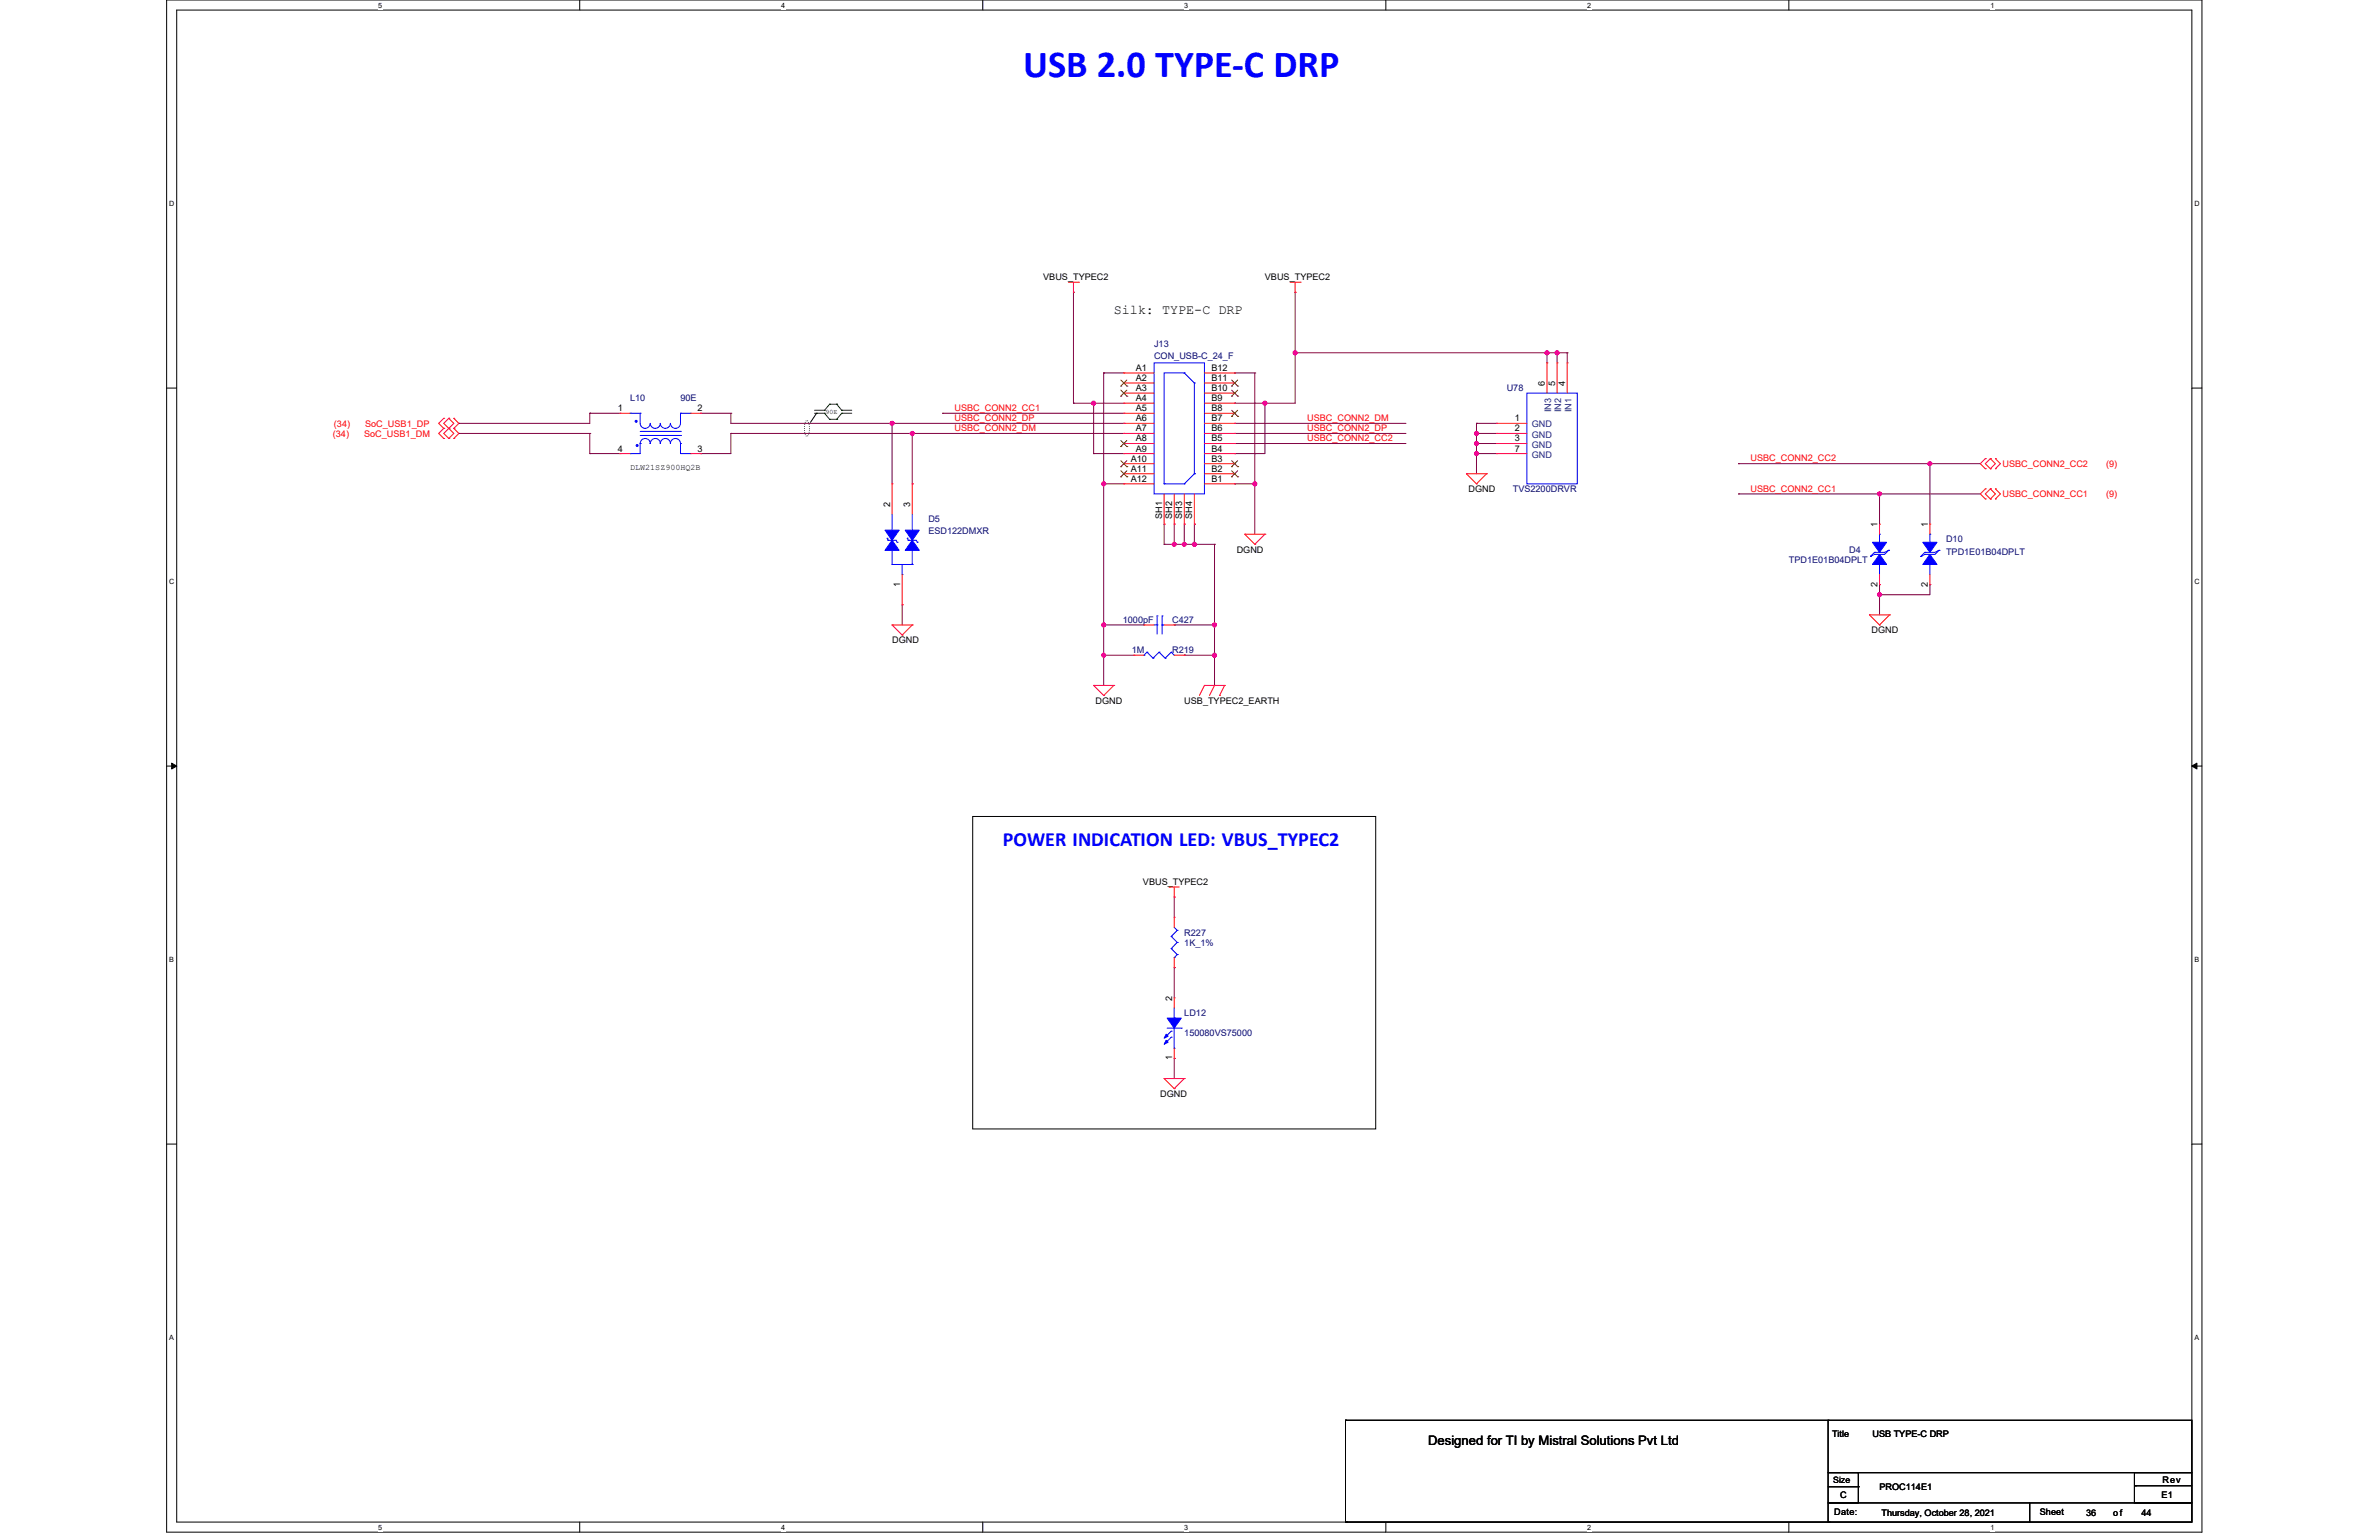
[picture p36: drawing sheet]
<svg xmlns="http://www.w3.org/2000/svg" width="432mm" height="279mm" viewBox="0 0 432 279" stroke-linecap="round" stroke-linejoin="round" font-family="sans-serif">
<defs><g id="words">
<text font-size="6.9" fill="#00f" x="185.7" y="13.9">USB 2.0 TYPE-C DRP</text>
<text font-size="3.7" fill="#00f" x="182" y="153.4">POWER INDICATION LED: VBUS_TYPEC2</text>
<g font-size="2.4">
<text x="202.2" y="56.9">Silk: TYPE-C DRP</text>
<text x="259.2" y="262.2">Designed for TI by Mistral Solutions Pvt Ltd</text>
</g>
<g font-size="1.6">
<text x="189.4" y="50.9">VBUS_TYPEC2</text>
<text x="229.6" y="50.9">VBUS_TYPEC2</text>
<text x="206.2" y="67.3">A1</text>
<text x="206.2" y="69.1">A2</text>
<text x="206.2" y="70.9">A3</text>
<text x="219.9" y="67.3">B12</text>
<text x="219.9" y="69.1">B11</text>
<text x="219.9" y="70.9">B10</text>
<text x="280.4" y="70" transform="rotate(-90 280.4 70)">6</text>
<text x="282.2" y="70" transform="rotate(-90 282.2 70)">5</text>
<text x="284.1" y="70" transform="rotate(-90 284.1 70)">4</text>
<text x="112.2" y="74.6">1</text>
<text x="126.6" y="74.6">2</text>
<text x="206.2" y="72.8">A4</text>
<text x="206.2" y="74.6">A5</text>
<text x="206.2" y="76.4">A6</text>
<text x="219.9" y="72.8">B9</text>
<text x="219.9" y="74.6">B8</text>
<text x="219.9" y="76.4">B7</text>
<text x="274.9" y="76.4">1</text>
<text x="112.2" y="81.9">4</text>
<text x="126.6" y="81.9">3</text>
<text x="205.2" y="83.8">A10</text>
<text x="206.2" y="78.3">A7</text>
<text x="206.2" y="80.1">A8</text>
<text x="206.2" y="81.9">A9</text>
<text x="219.9" y="78.3">B6</text>
<text x="219.9" y="80.1">B5</text>
<text x="219.9" y="81.9">B4</text>
<text x="219.9" y="83.8">B3</text>
<text x="274.9" y="78.3">2</text>
<text x="274.9" y="80.1">3</text>
<text x="274.9" y="81.9">7</text>
<text x="205.2" y="85.6">A11</text>
<text x="205.2" y="87.4">A12</text>
<text x="219.9" y="85.6">B2</text>
<text x="219.9" y="87.4">B1</text>
<text x="266.5" y="89.3">DGND</text>
<text x="161.5" y="92" transform="rotate(-90 161.5 92)">2</text>
<text x="165.2" y="92" transform="rotate(-90 165.2 92)">3</text>
<text x="210.9" y="94.1" transform="rotate(-90 210.9 94.1)">SH1</text>
<text x="212.8" y="94.1" transform="rotate(-90 212.8 94.1)">SH2</text>
<text x="214.6" y="94.1" transform="rotate(-90 214.6 94.1)">SH3</text>
<text x="216.4" y="94.1" transform="rotate(-90 216.4 94.1)">SH4</text>
<text x="340.8" y="95.6" transform="rotate(-90 340.8 95.6)">1</text>
<text x="349.9" y="95.6" transform="rotate(-90 349.9 95.6)">1</text>
<text x="224.5" y="100.2">DGND</text>
<text x="163.4" y="106.4" transform="rotate(-90 163.4 106.4)">1</text>
<text x="340.8" y="106.4" transform="rotate(-90 340.8 106.4)">2</text>
<text x="349.9" y="106.4" transform="rotate(-90 349.9 106.4)">2</text>
<text x="161.9" y="116.7">DGND</text>
<text x="339.7" y="114.9">DGND</text>
<text x="198.9" y="127.7">DGND</text>
<text x="215" y="127.7">USB_TYPEC2_EARTH</text>
<text x="207.5" y="160.6">VBUS_TYPEC2</text>
<text x="212.8" y="181.6" transform="rotate(-90 212.8 181.6)">2</text>
<text x="212.8" y="192.4" transform="rotate(-90 212.8 192.4)">1</text>
<text x="210.6" y="199">DGND</text>
<text x="332.5" y="260.6">Title</text>
<text x="339.9" y="260.6">USB TYPE-C DRP</text>
<text x="332.7" y="269">Size</text>
<text x="392.5" y="269">Rev</text>
<text x="332.9" y="274.9">Date:</text>
<text x="334" y="271.8">C</text>
<text x="341.1" y="270.3">PROC114E1</text>
<text x="341.5" y="275.1">Thursday, October 28, 2021</text>
<text x="370.2" y="274.9">Sheet</text>
<text x="378.6" y="275.1">36</text>
<text x="383.6" y="275.1">of</text>
<text x="388.7" y="275.1">44</text>
<text x="392.3" y="271.8">E1</text>
</g>
<g font-size="1.6" fill="#000080">
<text x="209.5" y="62.9">J13</text>
<text x="209.5" y="65.1">CON_USB-C_24_F</text>
<text x="273.5" y="71">U78</text>
<text x="114.4" y="72.8">L10</text>
<text x="123.5" y="72.8">90E</text>
<text x="274.6" y="89.3">TVS2200DRVR</text>
<text x="168.5" y="94.8">D5</text>
<text x="168.5" y="97">ESD122DMXR</text>
<text x="335.7" y="100.2">D4</text>
<text x="353.2" y="98.4">D10</text>
<text x="353.2" y="100.6">TPD1E01B04DPLT</text>
<text x="324.7" y="102.1">TPD1E01B04DPLT</text>
<text x="203.8" y="113">1000pF</text>
<text x="212.8" y="113">C427</text>
<text x="205.4" y="118.5">1M</text>
<text x="212.8" y="118.5">R219</text>
<text x="215" y="169.7">R227</text>
<text x="215" y="171.6">1K_1%</text>
<text x="215" y="184.4">LD12</text>
<text x="215" y="188">150080VS75000</text>
</g>
<g font-size="1.6" fill="#f00">
<text x="60.6" y="77.4">(34)</text>
<text x="66.3" y="77.4">SoC_USB1_DP</text>
<text x="173.3" y="74.5">USBC_CONN2_CC1</text>
<text x="173.3" y="76.4">USBC_CONN2_DP</text>
<text x="237.3" y="76.4">USBC_CONN2_DM</text>
<text x="60.4" y="79.2">(34)</text>
<text x="66.1" y="79.2">SoC_USB1_DM</text>
<text x="173.3" y="78.2">USBC_CONN2_DM</text>
<text x="237.3" y="78.2">USBC_CONN2_DP</text>
<text x="237.3" y="80">USBC_CONN2_CC2</text>
<text x="317.7" y="83.7">USBC_CONN2_CC2</text>
<text x="317.7" y="89.2">USBC_CONN2_CC1</text>
<text x="363.5" y="84.7">USBC_CONN2_CC2</text>
<text x="382.3" y="84.7">(9)</text>
<text x="363.5" y="90.2">USBC_CONN2_CC1</text>
<text x="382.3" y="90.2">(9)</text>
</g>
<g font-size="1.6" fill="#004080">
<text x="278" y="77.6">GND</text>
<text x="281.6" y="74.8" transform="rotate(-90 281.6 74.8)">IN3</text>
<text x="283.4" y="74.8" transform="rotate(-90 283.4 74.8)">IN2</text>
<text x="285.2" y="74.8" transform="rotate(-90 285.2 74.8)">IN1</text>
<text x="278" y="79.4">GND</text>
<text x="278" y="81.2">GND</text>
<text x="278" y="83">GND</text>
</g>
<text font-size="1.5" x="114.4" y="85.3">DLW21SZ900HQ2B</text>
<g font-size="1.3">
<text x="68.6" y="1.4">5</text>
<text x="141.8" y="1.4">4</text>
<text x="215" y="1.4">3</text>
<text x="288.1" y="1.4">2</text>
<text x="361.3" y="1.4">1</text>
<text x="30.7" y="37.3">D</text>
<text x="398.3" y="37.3">D</text>
<text x="30.7" y="105.9">C</text>
<text x="398.3" y="105.9">C</text>
<text x="30.7" y="174.5">B</text>
<text x="398.3" y="174.5">B</text>
<text x="30.7" y="243">A</text>
<text x="398.3" y="243">A</text>
<text x="68.6" y="277.5">5</text>
<text x="141.8" y="277.5">4</text>
<text x="215" y="277.5">3</text>
<text x="288.1" y="277.5">2</text>
<text x="361.3" y="277.5">1</text>
</g>
<text font-size="1.2" x="149.8" y="75">90E</text>
</g></defs>
<path d="M30.2 0h369.5v278h-369.5zM32.1 1.8h365.7v274.3h-365.7z" fill="none" stroke="#000" stroke-width=".18"/>
<g fill="#fff">
<path d="M68.7 .2h.7v1.4h-.7z"/>
<path d="M68.7 276.3h.7v1.5h-.7z"/>
</g>
<path d="M105.2 0v1.8M105.2 276.1v1.9" fill="none" stroke="#000" stroke-width=".18"/>
<g fill="#fff">
<path d="M141.8 .2h.7v1.4h-.7z"/>
<path d="M141.8 276.3h.7v1.5h-.7z"/>
</g>
<path d="M178.4 0v1.8M178.4 276.1v1.9" fill="none" stroke="#000" stroke-width=".18"/>
<g fill="#fff">
<path d="M215 .2h.7v1.4h-.7z"/>
<path d="M215 276.3h.7v1.5h-.7z"/>
</g>
<path d="M251.5 0v1.8M251.5 276.1v1.9" fill="none" stroke="#000" stroke-width=".18"/>
<g fill="#fff">
<path d="M288.1 .2h.7v1.4h-.7z"/>
<path d="M288.1 276.3h.7v1.5h-.7z"/>
</g>
<path d="M324.7 0v1.8M324.7 276.1v1.9" fill="none" stroke="#000" stroke-width=".18"/>
<g fill="#fff">
<path d="M361.3 .2h.7v1.4h-.7z"/>
<path d="M361.3 276.3h.7v1.5h-.7z"/>
<path d="M30.7 36.1h1v1.5h-1z"/>
<path d="M398.3 36.1h.9v1.5h-.9z"/>
<path d="M30.7 104.7h1v1.5h-1z"/>
<path d="M398.3 104.7h.9v1.5h-.9z"/>
</g>
<path d="M30.2 70.4h1.9M397.8 70.4h1.9" fill="none" stroke="#000" stroke-width=".18"/>
<g fill="#fff">
<path d="M30.7 173.3h.9v1.4h-.9z"/>
<path d="M398.3 173.3h.9v1.4h-.9z"/>
</g>
<path d="M30.2 139h1.9M31.2 138.5l.9 .5-.9 .5zM397.8 139l.9-.5v1zM397.8 139h1.9" fill="none" stroke="#000" stroke-width=".18"/>
<path d="M31.2 138.5l.9 .5-.9 .5zM397.8 139l.9-.5v1z" fill="#000"/>
<g fill="#fff">
<path d="M30.7 241.9h.9v1.4h-.9z"/>
<path d="M398.3 241.9h.9v1.4h-.9z"/>
</g>
<path d="M148.2 75h.1M148.2 75l-1.1 1.6M176.5 148.1h73.2v56.7h-73.2zM30.2 207.6h1.9M397.8 207.6h1.9" fill="none" stroke="#000" stroke-width=".18"/>
<g fill="none" stroke="#008000" stroke-width=".18">
<path d="M147.8 74.4h1.9M147.8 75h1.9M149.7 74.4h.1M149.7 75h.1M149.7 75l.9 1.1M150.6 73.3h.1M150.6 76.1h.1M150.6 73.3l-.9 1.1M150.6 76.1h1.3M150.6 73.3h1.3M151.9 76.1h.1M151.9 73.3h.1"/>
<path d="M151.9 73.3l.9 1.1M152.8 74.4h.1M152.8 75h.1M152.8 74.4h1.8M152.8 75h1.8M152.8 75l-.9 1.1"/>
</g>
<path d="M146.3 76.4l.2-.1a2.55 2.55 0 0 1 0 2.9 2.64 2.64 0 0 1-.2-2.8z" fill="none" stroke="#000" stroke-width=".18" stroke-dasharray="0 .4"/>
<path d="M200.3 118.9h.1M200.3 118.9h5.5M215 118.9h.1M215 118.9h5.4" fill="none" stroke="#800040" stroke-width=".18"/>
<circle cx="220.4" cy="118.9" r=".37" fill="#f0f"/>
<circle cx="220.4" cy="118.9" r=".37" fill="none" stroke="#f0f" stroke-width=".18"/>
<path d="M200.3 113.4h.1M200.3 118.9h.1M200.3 113.4v11M200.3 113.4h7.3" fill="none" stroke="#800040" stroke-width=".18"/>
<circle cx="200.3" cy="118.9" r=".37" fill="#f0f"/>
<circle cx="200.3" cy="118.9" r=".37" fill="none" stroke="#f0f" stroke-width=".18"/>
<path d="M213.1 113.4h.1M213.1 113.4h7.3" fill="none" stroke="#800040" stroke-width=".18"/>
<circle cx="220.4" cy="113.4" r=".37" fill="#f0f"/>
<circle cx="220.4" cy="113.4" r=".37" fill="none" stroke="#f0f" stroke-width=".18"/>
<path d="M211.3 95.1h.1M211.3 98.8h.1M211.3 95.1v3.7M211.3 98.8h3.7M213.1 95.1h.1M213.1 98.8h.1M213.1 95.1v3.7M220.4 98.8h.1M220.4 98.8v25.6M220.4 113.4h.1M220.4 118.9h.1" fill="none" stroke="#800040" stroke-width=".18"/>
<circle cx="213.1" cy="98.8" r=".37" fill="#f0f"/>
<circle cx="213.1" cy="98.8" r=".37" fill="none" stroke="#f0f" stroke-width=".18"/>
<path d="M215 95.1h.1M215 98.8h.1M215 95.1v3.7M215 98.8h1.8" fill="none" stroke="#800040" stroke-width=".18"/>
<circle cx="216.8" cy="98.8" r=".37" fill="#f0f"/>
<circle cx="216.8" cy="98.8" r=".37" fill="none" stroke="#f0f" stroke-width=".18"/>
<circle cx="214.9" cy="98.8" r=".37" fill="#f0f"/>
<circle cx="214.9" cy="98.8" r=".37" fill="none" stroke="#f0f" stroke-width=".18"/>
<path d="M198.5 73.2h.1M198.5 73.2h5.5M198.5 73.2v9.1M224.1 73.2h.1M224.1 73.2h5.5M198.5 82.3h.1M198.5 82.3h5.5M216.8 95.1h.1M216.8 95.1v3.7" fill="none" stroke="#800040" stroke-width=".18"/>
<circle cx="229.6" cy="73.1" r=".37" fill="#f0f"/>
<circle cx="229.6" cy="73.1" r=".37" fill="none" stroke="#f0f" stroke-width=".18"/>
<path d="M200.3 67.7h.1M200.3 67.7h3.7M200.3 67.7v20.1M229.6 73.2h.1M229.6 73.2v9.1h-5.5M224.1 82.3h.1" fill="none" stroke="#800040" stroke-width=".18"/>
<circle cx="200.3" cy="87.8" r=".37" fill="#f0f"/>
<circle cx="200.3" cy="87.8" r=".37" fill="none" stroke="#f0f" stroke-width=".18"/>
<path d="M200.3 87.8h.1M200.3 87.8h3.7M200.3 87.8v25.6" fill="none" stroke="#800040" stroke-width=".18"/>
<circle cx="200.3" cy="113.4" r=".37" fill="#f0f"/>
<circle cx="200.3" cy="113.4" r=".37" fill="none" stroke="#f0f" stroke-width=".18"/>
<path d="M224.1 67.7h.1M224.1 67.7h3.7M227.8 67.7h.1M227.8 67.7v20.1" fill="none" stroke="#800040" stroke-width=".18"/>
<circle cx="227.8" cy="87.8" r=".37" fill="#f0f"/>
<circle cx="227.8" cy="87.8" r=".37" fill="none" stroke="#f0f" stroke-width=".18"/>
<path d="M235.1 53h.1M235.1 53v11M194.8 73.2h.1M194.8 73.2h3.7M229.6 73.2h.1M229.6 73.2h5.5M224.1 87.8h.1M224.1 87.8h3.7M227.8 87.8h.1M227.8 87.8v9.1" fill="none" stroke="#800040" stroke-width=".18"/>
<circle cx="198.5" cy="73.1" r=".37" fill="#f0f"/>
<circle cx="198.5" cy="73.1" r=".37" fill="none" stroke="#f0f" stroke-width=".18"/>
<g fill="none" stroke="#800040" stroke-width=".18">
<path d="M194.8 53h.1M194.8 53v20.2M83.3 76.8h.1M83.3 78.6h.1M83.3 78.6h23.8M107.1 75h.1M107.1 78.6h.1M107.1 75v1.8h-23.8M107.1 78.6v3.7M107.1 75h5.4M127.2 75h.1M127.2 75h5.5"/>
<path d="M132.7 75h.1M132.7 78.6h.1M132.7 75v1.8h29.2M132.7 78.6h32.9M132.7 78.6v3.7h-5.5M161.9 76.8h.1M165.6 78.6h.1M171.1 75h.1M171.1 75h32.9M224.1 78.6h.1M224.1 76.8h.1M224.1 76.8h31.1"/>
<path d="M224.1 78.6h31.1M107.1 82.3h.1M107.1 82.3h5.4M127.2 82.3h.1M224.1 80.5h.1M224.1 80.5h31.1M350.3 84.1h.1M350.3 84.1v11M163.7 109.7h.1M163.7 109.7v3.7M341.1 106.1h.1M341.1 107.9h.1"/>
<path d="M341.1 106.1v5.5M350.3 106.1h.1M350.3 106.1v1.8"/>
</g>
<circle cx="341.1" cy="107.9" r=".37" fill="#f0f"/>
<circle cx="341.1" cy="107.9" r=".37" fill="none" stroke="#f0f" stroke-width=".18"/>
<path d="M315.5 89.6h.1M315.5 84.1h.1M315.5 89.6h43.9M315.5 84.1h34.8M341.1 89.6h.1M213.1 175.6h.1M213.1 162.8h.1M213.1 162.8v3.6M213.1 175.6v5.5M213.1 192h.1M213.1 192v3.7" fill="none" stroke="#800040" stroke-width=".18"/>
<circle cx="341.1" cy="89.6" r=".37" fill="#f0f"/>
<circle cx="341.1" cy="89.6" r=".37" fill="none" stroke="#f0f" stroke-width=".18"/>
<path d="M350.3 84.1h.1M350.3 84.1h9.1M341.1 107.9h.1M341.1 107.9h9.2" fill="none" stroke="#800040" stroke-width=".18"/>
<circle cx="350.3" cy="84.1" r=".37" fill="#f0f"/>
<circle cx="350.3" cy="84.1" r=".37" fill="none" stroke="#f0f" stroke-width=".18"/>
<path d="M235.1 64h45.7M280.8 64h.1" fill="none" stroke="#800040" stroke-width=".18"/>
<circle cx="280.8" cy="64" r=".37" fill="#f0f"/>
<circle cx="280.8" cy="64" r=".37" fill="none" stroke="#f0f" stroke-width=".18"/>
<path d="M235.1 64h.1M235.1 64v9.2" fill="none" stroke="#800040" stroke-width=".18"/>
<circle cx="235.1" cy="64" r=".37" fill="#f0f"/>
<circle cx="235.1" cy="64" r=".37" fill="none" stroke="#f0f" stroke-width=".18"/>
<path d="M204 78.6h.1M204 78.6h-38.4v9.2M165.6 87.8h.1M216.8 98.8h.1M216.8 98.8h3.6M341.1 89.6h.1M341.1 89.6v5.5" fill="none" stroke="#800040" stroke-width=".18"/>
<circle cx="165.6" cy="78.6" r=".37" fill="#f0f"/>
<circle cx="165.6" cy="78.6" r=".37" fill="none" stroke="#f0f" stroke-width=".18"/>
<path d="M161.9 76.8h.1M161.9 76.8v11M161.9 76.8h42.1M204 76.8h.1" fill="none" stroke="#800040" stroke-width=".18"/>
<circle cx="161.9" cy="76.8" r=".37" fill="#f0f"/>
<circle cx="161.9" cy="76.8" r=".37" fill="none" stroke="#f0f" stroke-width=".18"/>
<path d="M268 76.8h.1M268 78.6h.1M268 76.8h3.6M268 78.6h3.6M268 78.6v1.9M268 80.5h.1M268 80.5h3.6" fill="none" stroke="#800040" stroke-width=".18"/>
<circle cx="268" cy="80.5" r=".37" fill="#f0f"/>
<circle cx="268" cy="80.5" r=".37" fill="none" stroke="#f0f" stroke-width=".18"/>
<path d="M268 80.5h.1M268 80.5v1.8" fill="none" stroke="#800040" stroke-width=".18"/>
<circle cx="268" cy="82.3" r=".37" fill="#f0f"/>
<circle cx="268" cy="82.3" r=".37" fill="none" stroke="#f0f" stroke-width=".18"/>
<path d="M280.8 64h.1M280.8 64h3.6M280.8 64v1.8M282.6 64h.1M282.6 64v1.8M284.4 64h.1M284.4 64v1.8M268 82.3h.1M268 82.3h3.6M268 82.3v3.7" fill="none" stroke="#800040" stroke-width=".18"/>
<circle cx="282.6" cy="64" r=".37" fill="#f0f"/>
<circle cx="282.6" cy="64" r=".37" fill="none" stroke="#f0f" stroke-width=".18"/>
<path d="M268 76.8h.1M268 76.8v1.8" fill="none" stroke="#800040" stroke-width=".18"/>
<circle cx="268" cy="78.6" r=".37" fill="#f0f"/>
<circle cx="268" cy="78.6" r=".37" fill="none" stroke="#f0f" stroke-width=".18"/>
<g fill="none" stroke="#f00" stroke-width=".18">
<path d="M193.9 51.2h1.9M194.8 53h.1M194.8 51.2v1.8M195.8 51.2h.1M234.2 51.2h1.8M235.1 53h.1M235.1 51.2v1.8M236 51.2h.1M80.5 75.9h.1M80.5 77.7h.1M80.5 79.6h.1M80.5 75.9l-.9 .9 .9 .9"/>
<path d="M80.5 77.7l-.9 .9 .9 1M81.5 77.7h.1M81.5 75.9h.1M81.5 79.6h.1M81.5 75.9l.9 .9-1.9 1.8 1 1M81.5 75.9l-1 .9 1.9 1.8-.9 1M82.4 75.9h.1M82.4 77.7h.1M82.4 79.6h.1M82.4 75.9l.9 .9-.9 .9M82.4 77.7l.9 .9-.9 1M225.9 96.9h.1"/>
<path d="M225.9 96.9h3.7M225.9 96.9l1.9 1.9M227.8 98.8h.1M229.6 96.9h.1M229.6 96.9l-1.8 1.9M266.2 86h.1M266.2 86h3.6M266.2 86l1.8 1.8M268 87.8h.1M269.8 86h.1M269.8 86l-1.8 1.8M360.3 88.7h.1"/>
<path d="M360.3 90.5h.1M360.3 83.2h.1M360.3 85h.1M360.3 88.7l-.9 .9 .9 .9M360.3 83.2l-.9 .9 .9 .9M361.3 90.5h.1M361.3 88.7h.1M361.3 85h.1M361.3 83.2h.1M361.3 88.7l-1 .9 1 .9M361.3 88.7l.9 .9-.9 .9M361.3 83.2l-1 .9 1 .9"/>
<path d="M361.3 83.2l.9 .9-.9 .9M362.2 88.7h.1M362.2 90.5h.1M362.2 83.2h.1M362.2 85h.1M362.2 88.7l.9 .9-.9 .9M362.2 83.2l.9 .9-.9 .9M161.9 113.4h.1M161.9 113.4h3.7M161.9 113.4l1.8 1.8M163.7 115.2h.1M165.6 113.4h.1"/>
<path d="M165.6 113.4l-1.9 1.8M339.3 111.6h.1M339.3 111.6h3.7M339.3 111.6l1.8 1.8M341.1 113.4h.1M343 111.6h.1M343 111.6l-1.9 1.8M198.5 124.4h.1M198.5 124.4h3.7M198.5 124.4l1.8 1.8M200.3 126.2h.1M202.2 124.4h.1"/>
<path d="M202.2 124.4l-1.9 1.8M218.6 124.4h.1M218.6 124.4h3.7M218.6 124.4l-.9 1.8M220.4 124.4h.1M220.4 124.4l-.9 1.8M221.4 126.2h.1M222.3 124.4h.1M222.3 124.4l-.9 1.8M212.2 160.9h.1M212.2 160.9h1.8M213.1 162.8h.1"/>
<path d="M213.1 166.4h.1M213.1 175.6h.1M213.1 160.9v1.9M213.1 166.4v1.8M213.1 173.7v1.9M211.3 195.7h.1M211.3 195.7h3.7M211.3 195.7l1.8 1.8M213.1 197.5h.1M215 195.7h.1M215 195.7l-1.9 1.8"/>
</g>
<g fill="none" stroke="#000" stroke-width=".18">
<path d="M244.2 257.7h.1M244.2 257.7h87.8M244.2 257.7v18.4M331.8 257.7h66v9.5h-66zM244.2 276.1h.1M244.4 276.1h.1M244.4 276.1h87.8M331.8 267.2h5.5v5.5h-5.5zM331.8 272.7h36.6v3.4h-36.6zM331.8 269.7h5.5M337.3 269.7h.1M368.4 272.7h29.4v3.4h-29.4z"/>
<path d="M387.4 267.2h10.4v5.5h-10.4zM387.6 269.6h.1M387.6 269.6h10.2"/>
</g>
<g fill="none" stroke="#00f" stroke-width=".18">
<path d="M341.1 96.9h.1M341.1 96.9v1.5M342.8 99.9h.1M342.8 99.9l-.7 .3h-1.9M342.8 99.9l-.7 .7h-1.9M339.5 101h.1M340.2 100.2h.1M340.2 100.6h.1M340.2 100.2l-.7 .8M340.2 100.6l-.7 .4M341.1 102.4h.1M341.1 102.4v1.8"/>
<path d="M212.6 169.9h.1M212.6 172.1h.1M212.6 169.9l1.1 1.1M212.6 172.1l1.1 1.1M213.1 173.7h.1M213.1 168.2l.6 .6M213.7 168.8h.1M213.7 171h.1M213.7 173.2h.1M213.7 168.8l-1.1 1.1M213.7 171l-1.1 1.1M213.7 173.2l-.6 .5"/>
</g>
<path d="M341.1 100.6l1.3 1.8h-2.5z" fill-rule="evenodd" fill="#00f"/>
<path d="M341.1 100.6l1.3 1.8h-2.5z" fill="none" stroke="#00f" stroke-width=".18"/>
<path d="M339.9 98.4h2.5l-1.3 1.8z" fill-rule="evenodd" fill="#00f"/>
<g fill="none" stroke="#00f" stroke-width=".18">
<path d="M209.5 65.8h9.1v23.8h-9.1zM215 67.7h.1M215 67.7l1.8 1.8M215 67.7h-3.7v20.1M216.8 69.5h.1M216.8 69.5v16.5M277.1 71.3h9.2v16.5h-9.2zM165.6 93.3v9.1M211.3 87.8h.1M211.3 87.8h3.7M215 87.8h.1M216.8 86h.1"/>
<path d="M216.8 86l-1.8 1.8M339.9 98.4h2.5l-1.3 1.8zM165.6 102.4h.1"/>
</g>
<g fill="none" stroke="#f00" stroke-width=".18">
<path d="M204 67.7h.1M204 69.5h.1M204 71.3h.1M204 73.2h.1M204 75h.1M204 76.8h.1M204 78.6h.1M204 76.8h5.5M204 78.6h5.5M204 67.7h5.5M204 69.5h5.5M204 71.3h5.5"/>
<path d="M204 73.2h5.5M204 75h5.5M218.6 76.8h5.5M218.6 78.6h5.5M218.6 67.7h5.5M218.6 69.5h5.5M218.6 71.3h5.5M218.6 73.2h5.5M218.6 75h5.5M224.1 67.7h.1M224.1 69.5h.1M224.1 71.3h.1"/>
<path d="M224.1 73.2h.1M224.1 75h.1M224.1 76.8h.1M224.1 78.6h.1M271.6 76.8h.1M271.6 78.6h.1M271.6 76.8h5.5M271.6 78.6h5.5M280.8 65.8h.1M280.8 65.8v5.5M282.6 65.8h.1M282.6 65.8v5.5"/>
<path d="M284.4 65.8h.1M284.4 65.8v5.5M204 80.5h.1M204 82.3h.1M204 84.1h.1M204 86h.1M204 87.8h.1M204 80.5h5.5M204 82.3h5.5M204 84.1h5.5M204 86h5.5M204 87.8h5.5"/>
<path d="M211.3 95.1h.1M211.3 89.6v5.5M213.1 95.1h.1M213.1 89.6v5.5M215 95.1h.1M215 89.6v5.5M216.8 95.1h.1M216.8 89.6v5.5M218.6 80.5h5.5M218.6 82.3h5.5M218.6 84.1h5.5M218.6 86h5.5"/>
<path d="M218.6 87.8h5.5M224.1 80.5h.1M224.1 82.3h.1M224.1 84.1h.1M224.1 86h.1M224.1 87.8h.1M271.6 80.5h.1M271.6 82.3h.1M271.6 80.5h5.5M271.6 82.3h5.5M341.1 95.1h.1M341.1 95.1v1.8"/>
<path d="M341.1 106.1h.1M341.1 104.2v1.9"/>
</g>
<g fill="none" stroke="#804000" stroke-width=".18">
<path d="M203.4 70h.1M203.4 71.9h.1M203.4 68.9l1.1 1.1M203.4 70.8l1.1 1.1M203.4 79.9l1.1 1.1M204.5 68.9l-1.1 1.1M204.5 70.8l-1.1 1.1M204.5 79.9l-1.1 1.1M204.5 70h.1M204.5 71.9h.1M223.5 70h.1M223.5 71.9h.1"/>
<path d="M223.5 75.5h.1M223.6 68.9l1.1 1.1M223.6 70.8l1.1 1.1M223.6 74.4l1.1 1.1M224.6 68.9l-1.1 1.1M224.6 70.8l-1.1 1.1M224.6 74.4l-1.1 1.1M224.7 70h.1M224.7 71.9h.1M224.7 75.5h.1M203.4 81h.1M203.4 84.7h.1"/>
<path d="M203.4 86.5h.1M203.4 83.6l1.1 1.1M203.4 85.4l1.1 1.1M204.5 83.6l-1.1 1.1M204.5 85.4l-1.1 1.1M204.5 81h.1M204.5 84.7h.1M204.5 86.5h.1M223.5 84.7h.1M223.5 86.5h.1M223.6 83.6l1.1 1.1M223.6 85.4l1.1 1.1"/>
<path d="M224.6 83.6l-1.1 1.1M224.6 85.4l-1.1 1.1M224.7 84.7h.1M224.7 86.5h.1"/>
</g>
<path d="M165.6 98l1.3 1.9h-2.6z" fill-rule="evenodd" fill="#00f"/>
<path d="M165.6 98l1.3 1.9h-2.6z" fill="none" stroke="#00f" stroke-width=".18"/>
<path d="M164.3 96.2h2.6l-1.3 1.8z" fill-rule="evenodd" fill="#00f"/>
<path d="M161.9 93.3v9.1M164.3 96.2h2.6l-1.3 1.8zM161.9 102.4h.1M161.9 102.4h3.7M163.7 104.2h.1M163.7 102.4v1.8" fill="none" stroke="#00f" stroke-width=".18"/>
<path d="M160.6 96.2h2.6l-1.3 1.8z" fill-rule="evenodd" fill="#00f"/>
<path d="M160.6 96.2h2.6l-1.3 1.8z" fill="none" stroke="#00f" stroke-width=".18"/>
<path d="M161.9 98l1.3 1.9h-2.6z" fill-rule="evenodd" fill="#00f"/>
<path d="M161 97.7h.1M161 97.7l.2 .3M161.2 98h.1M161.2 98h1.4l.2 .4M161.9 98l1.3 1.9h-2.6zM162.8 98.4h.1M164.7 97.7h.1M164.7 97.7l.1 .3M164.8 98h.1M164.8 98h1.5l.2 .4M166.5 98.4h.1" fill="none" stroke="#00f" stroke-width=".18"/>
<path d="M161.9 87.8h.1M161.9 87.8v5.5M165.6 87.8h.1M165.6 87.8v5.5M163.7 109.7h.1M163.7 104.2v5.5" fill="none" stroke="#f00" stroke-width=".18"/>
<circle cx="115.6" cy="80.8" r=".18" fill="#00f"/>
<g fill="none" stroke="#00f" stroke-width=".18">
<path d="M116.2 75v1.8a.91 .91 0 0 0 .9 .9 .94 .94 0 0 0 .9-.9 .91 .91 0 0 0 .9 .9 .92 .92 0 0 0 .9-.9 .92 .92 0 0 0 1 .9 .93 .93 0 0 0 .9-.9 .92 .92 0 0 0 .9 .9 .92 .92 0 0 0 .9-.9v-1.8M116.2 75h.1M123.5 75h.1M116.2 80.5a.91 .91 0 0 1 .9-.9 .91 .91 0 0 1 .9 .9 .91 .91 0 0 1 .9-.9 .91 .91 0 0 1 .9 .9h.1a.91 .91 0 0 1 .9-.9 .91 .91 0 0 1 .9 .9 .91 .91 0 0 1 .9-.9 .91 .91 0 0 1 .9 .9M116.2 80.5h.1M116.2 80.5v1.8M123.5 80.5h.1M123.5 80.5v1.8"/>
<circle cx="115.6" cy="80.8" r=".18"/>
</g>
<circle cx="115.5" cy="76.4" r=".18" fill="#00f"/>
<g fill="none" stroke="#00f" stroke-width=".18">
<path d="M114.4 75h.1M114.4 75h1.8M116.2 79h7.3M116.2 78.3h7.3M123.5 79h.1M123.5 78.3h.1M123.5 75h1.8M125.3 75h.1M114.4 82.3h.1M114.4 82.3h1.8M123.5 82.3h1.8M125.3 82.3h.1"/>
<path d="M350.3 96.9h.1M350.3 96.9v1.5M351.9 99.9h.1M351.9 99.9l-.7 .3h-1.8M351.9 99.9l-.7 .7h-1.8M207.6 118.9h.1M208.2 118.3h.1M208.2 118.3l1.1 1.1M208.2 118.3l-.6 .6M209.3 119.4h.1M209.5 113.4h.5M210 111.7h.1"/>
<path d="M210 113.4h.1M210 111.7v3.3M210.4 118.3h.1M210.4 118.3l1.1 1.1M210.4 118.3l-1.1 1.1M210.9 113.4h.1M210.9 111.7h.1M210.9 113.4h.4M210.9 111.7v3.3M211.5 119.4h.1M212.6 118.3h.1M212.6 118.3l.5 .6"/>
<path d="M212.6 118.3l-1.1 1.1M348.6 101h.1M349.4 100.2h.1M349.4 100.6h.1M349.4 100.2l-.8 .8M349.4 100.6l-.8 .4M350.3 102.4h.1M350.3 102.4v1.8"/>
<circle cx="115.5" cy="76.4" r=".18"/>
</g>
<g fill="none" stroke="#f00" stroke-width=".18">
<path d="M112.5 75h.1M112.5 75h1.9M125.3 75h1.9M127.2 75h.1M112.5 82.3h.1M112.5 82.3h1.9M125.3 82.3h1.9M127.2 82.3h.1M205.8 118.9h.1M205.8 118.9h1.8M207.6 113.4h.1M207.6 113.4h1.9"/>
<path d="M211.3 113.4h1.8M213.1 113.4h.1M213.1 118.9h1.9M215 118.9h.1"/>
</g>
<path d="M350.3 100.6l1.3 1.8h-2.6z" fill-rule="evenodd" fill="#00f"/>
<path d="M350.3 100.6l1.3 1.8h-2.6z" fill="none" stroke="#00f" stroke-width=".18"/>
<path d="M349 98.4h2.6l-1.3 1.8z" fill-rule="evenodd" fill="#00f"/>
<path d="M349 98.4h2.6l-1.3 1.8zM211.8 186.5h2.6M213.1 184.7h.1M213.1 190.2h.1M213.1 182.9v1.8M213.1 186.5v3.7M214.4 186.5h.1" fill="none" stroke="#00f" stroke-width=".18"/>
<path d="M350.3 95.1h.1M350.3 95.1v1.8M350.3 106.1h.1M350.3 104.2v1.9" fill="none" stroke="#f00" stroke-width=".18"/>
<path d="M211.8 184.7h2.6l-1.3 1.8z" fill-rule="evenodd" fill="#00f"/>
<path d="M211.8 184.7h2.6l-1.3 1.8z" fill="none" stroke="#00f" stroke-width=".18"/>
<path d="M211.7 188.7l.3 .4-.7 .4z" fill-rule="evenodd" fill="#00f"/>
<path d="M211.7 188.7l.3 .4-.7 .4z" fill="none" stroke="#00f" stroke-width=".18"/>
<path d="M211.7 187.6l.3 .4-.7 .4z" fill-rule="evenodd" fill="#00f"/>
<path d="M211.7 187.6l.3 .4-.7 .4zM212.6 187.1h.1M212.6 188.2h.1M212.6 187.1l-1.1 1.1M212.6 188.2l-1.1 1.1" fill="none" stroke="#00f" stroke-width=".18"/>
<path d="M213.1 181.1h.1M213.1 192h.1M213.1 181.1v1.8M213.1 190.2v1.8" fill="none" stroke="#f00" stroke-width=".18"/>
<circle cx="220.4" cy="118.9" r=".37" fill="#f0f"/>
<circle cx="220.4" cy="118.9" r=".37" fill="none" stroke="#f0f" stroke-width=".18"/>
<circle cx="200.3" cy="118.9" r=".37" fill="#f0f"/>
<circle cx="200.3" cy="118.9" r=".37" fill="none" stroke="#f0f" stroke-width=".18"/>
<circle cx="220.4" cy="113.4" r=".37" fill="#f0f"/>
<circle cx="220.4" cy="113.4" r=".37" fill="none" stroke="#f0f" stroke-width=".18"/>
<circle cx="213.1" cy="98.8" r=".37" fill="#f0f"/>
<circle cx="213.1" cy="98.8" r=".37" fill="none" stroke="#f0f" stroke-width=".18"/>
<circle cx="216.8" cy="98.8" r=".37" fill="#f0f"/>
<circle cx="216.8" cy="98.8" r=".37" fill="none" stroke="#f0f" stroke-width=".18"/>
<circle cx="214.9" cy="98.8" r=".37" fill="#f0f"/>
<circle cx="214.9" cy="98.8" r=".37" fill="none" stroke="#f0f" stroke-width=".18"/>
<circle cx="229.6" cy="73.1" r=".37" fill="#f0f"/>
<circle cx="229.6" cy="73.1" r=".37" fill="none" stroke="#f0f" stroke-width=".18"/>
<circle cx="200.3" cy="87.8" r=".37" fill="#f0f"/>
<circle cx="200.3" cy="87.8" r=".37" fill="none" stroke="#f0f" stroke-width=".18"/>
<circle cx="200.3" cy="113.4" r=".37" fill="#f0f"/>
<circle cx="200.3" cy="113.4" r=".37" fill="none" stroke="#f0f" stroke-width=".18"/>
<circle cx="227.8" cy="87.8" r=".37" fill="#f0f"/>
<circle cx="227.8" cy="87.8" r=".37" fill="none" stroke="#f0f" stroke-width=".18"/>
<circle cx="198.5" cy="73.1" r=".37" fill="#f0f"/>
<circle cx="198.5" cy="73.1" r=".37" fill="none" stroke="#f0f" stroke-width=".18"/>
<circle cx="341.1" cy="107.9" r=".37" fill="#f0f"/>
<circle cx="341.1" cy="107.9" r=".37" fill="none" stroke="#f0f" stroke-width=".18"/>
<circle cx="341.1" cy="89.6" r=".37" fill="#f0f"/>
<circle cx="341.1" cy="89.6" r=".37" fill="none" stroke="#f0f" stroke-width=".18"/>
<circle cx="350.3" cy="84.1" r=".37" fill="#f0f"/>
<circle cx="350.3" cy="84.1" r=".37" fill="none" stroke="#f0f" stroke-width=".18"/>
<circle cx="280.8" cy="64" r=".37" fill="#f0f"/>
<circle cx="280.8" cy="64" r=".37" fill="none" stroke="#f0f" stroke-width=".18"/>
<circle cx="235.1" cy="64" r=".37" fill="#f0f"/>
<circle cx="235.1" cy="64" r=".37" fill="none" stroke="#f0f" stroke-width=".18"/>
<circle cx="165.6" cy="78.6" r=".37" fill="#f0f"/>
<circle cx="165.6" cy="78.6" r=".37" fill="none" stroke="#f0f" stroke-width=".18"/>
<circle cx="161.9" cy="76.8" r=".37" fill="#f0f"/>
<circle cx="161.9" cy="76.8" r=".37" fill="none" stroke="#f0f" stroke-width=".18"/>
<circle cx="268" cy="80.5" r=".37" fill="#f0f"/>
<circle cx="268" cy="80.5" r=".37" fill="none" stroke="#f0f" stroke-width=".18"/>
<circle cx="268" cy="82.3" r=".37" fill="#f0f"/>
<circle cx="268" cy="82.3" r=".37" fill="none" stroke="#f0f" stroke-width=".18"/>
<circle cx="282.6" cy="64" r=".37" fill="#f0f"/>
<circle cx="282.6" cy="64" r=".37" fill="none" stroke="#f0f" stroke-width=".18"/>
<circle cx="268" cy="78.6" r=".37" fill="#f0f"/>
<circle cx="268" cy="78.6" r=".37" fill="none" stroke="#f0f" stroke-width=".18"/>
<use href="#words"/>
</svg>
